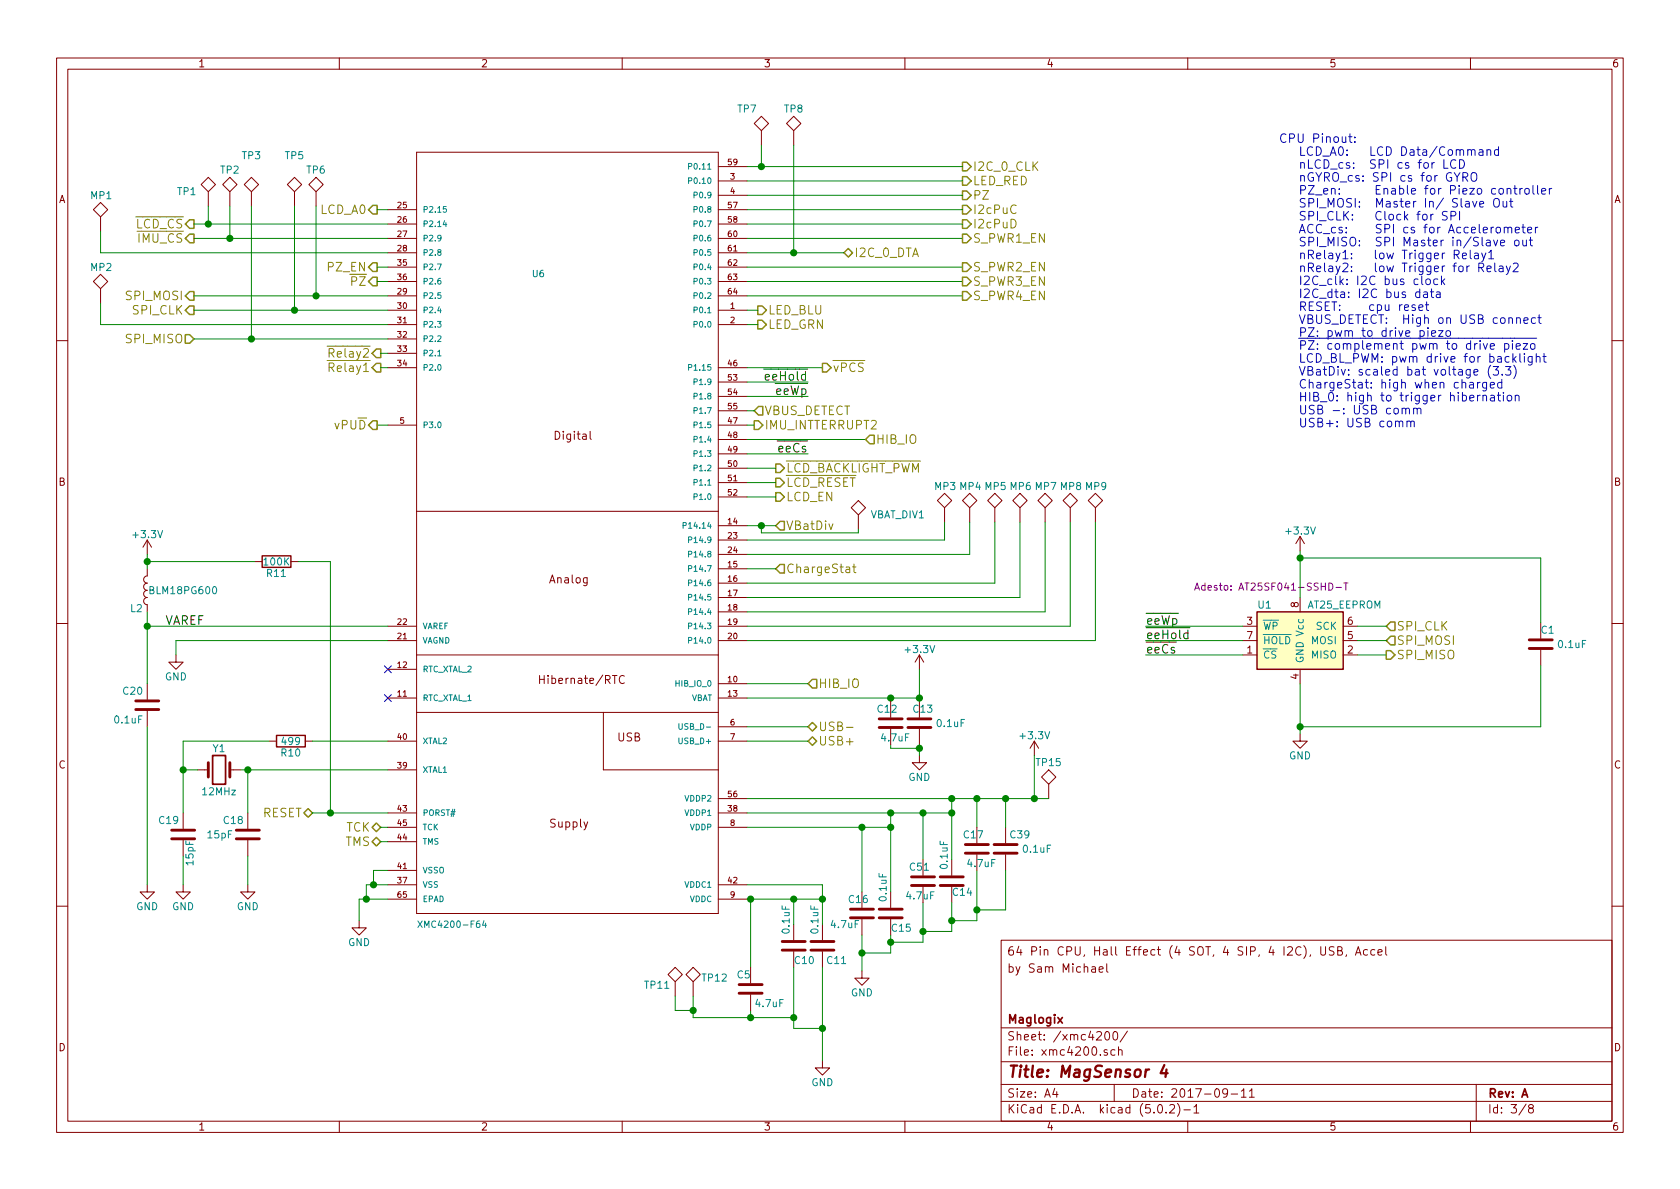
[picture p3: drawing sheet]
<svg xmlns="http://www.w3.org/2000/svg" width="297mm" height="210mm" viewBox="0 0 297 210" stroke-linecap="round" stroke-linejoin="round" font-family="sans-serif">
<defs><g id="words">
<text font-size="2.8" fill="#840000" x="178" y="190.5">Title: MagSensor 4</text>
<g font-size="2.1" fill="#0000c2">
<text x="226.1" y="25.3">CPU Pinout:</text>
<text x="227.8" y="27.6">LCD_A0:</text>
<text x="227.8" y="29.8">nLCD_cs: SPI cs for LCD</text>
<text x="238.2" y="27.6">LCD Data/Command</text>
<text x="227.8" y="32.1">nGYRO_cs: SPI cs for GYRO</text>
<text x="227.8" y="34.4">PZ_en:</text>
<text x="237.6" y="34.4">Enable for Piezo controller</text>
<text x="227.8" y="36.7">SPI_MOSI: Master In/ Slave Out</text>
<text x="227.8" y="39">SPI_CLK:</text>
<text x="227.8" y="41.3">ACC_cs:</text>
<text x="238.6" y="41.3">SPI cs for Accelerometer</text>
<text x="238.9" y="39">Clock for SPI</text>
<text x="227.8" y="43.6">SPI_MISO: SPI Master in/Slave out</text>
<text x="227.8" y="45.8">nRelay1:</text>
<text x="238" y="45.8">low Trigger Relay1</text>
<text x="227.8" y="48.1">nRelay2:</text>
<text x="227.8" y="50.4">I2C_clk: I2C bus clock</text>
<text x="227.8" y="52.7">I2C_dta: I2C bus data</text>
<text x="238" y="48.1">low Trigger for Relay2</text>
<text x="227.8" y="55">RESET:</text>
<text x="227.8" y="57.3">VBUS_DETECT: High on USB connect</text>
<text x="227.8" y="59.6">PZ: pwm to drive piezo</text>
<text x="237.9" y="55">cpu reset</text>
<text x="227.8" y="61.8">PZ: complement pwm to drive piezo</text>
<text x="227.8" y="64.1">LCD_BL_PWM: pwm drive for backlight</text>
<text x="227.8" y="66.4">VBatDiv: scaled bat voltage (3.3)</text>
<text x="227.8" y="68.7">ChargeStat: high when charged</text>
<text x="227.8" y="71">HIB_0: high to trigger hibernation</text>
<text x="227.8" y="73.3">USB -: USB comm</text>
<text x="227.8" y="75.6">USB+: USB comm</text>
</g>
<g font-size="2.1" fill="#848400">
<text x="172" y="32.8">LED_RED</text>
<text x="172" y="35.3">PZ</text>
<text x="172" y="30.2">I2C_0_CLK</text>
<text x="24" y="40.4">LCD_CS</text>
<text x="56.6" y="37.8">LCD_A0</text>
<text x="172" y="40.4">I2cPuD</text>
<text x="172" y="37.8">I2cPuC</text>
<text x="24.5" y="42.9">IMU_CS</text>
<text x="151" y="45.5">I2C_0_DTA</text>
<text x="172" y="42.9">S_PWR1_EN</text>
<text x="22.5" y="53.1">SPI_MOSI</text>
<text x="58.1" y="48">PZ_EN</text>
<text x="62.2" y="50.5">PZ</text>
<text x="172" y="48">S_PWR2_EN</text>
<text x="172" y="50.5">S_PWR3_EN</text>
<text x="172" y="53.1">S_PWR4_EN</text>
<text x="23.5" y="55.6">SPI_CLK</text>
<text x="135.8" y="58.2">LED_GRN</text>
<text x="135.8" y="55.6">LED_BLU</text>
<text x="22.5" y="60.7">SPI_MISO</text>
<text x="58.7" y="65.8">Relay1</text>
<text x="58.7" y="63.2">Relay2</text>
<text x="147.2" y="65.8">vPCS</text>
<text x="59.2" y="75.9">vPUD</text>
<text x="135.1" y="73.4">VBUS_DETECT</text>
<text x="135.1" y="75.9">IMU_INTTERRUPT2</text>
<text x="138.9" y="83.6">LCD_BACKLIGHT_PWM</text>
<text x="154.8" y="78.5">HIB_IO</text>
<text x="138.9" y="88.6">LCD_EN</text>
<text x="138.9" y="86.1">LCD_RESET</text>
<text x="138.9" y="93.7">VBatDiv</text>
<text x="138.9" y="101.3">ChargeStat</text>
<text x="246.9" y="111.5">SPI_CLK</text>
<text x="246.9" y="114">SPI_MOSI</text>
<text x="246.9" y="116.6">SPI_MISO</text>
<text x="144.7" y="121.7">HIB_IO</text>
<text x="144.7" y="129.3">USB-</text>
<text x="144.7" y="131.8">USB+</text>
<text x="46.4" y="144.5">RESET</text>
<text x="61.1" y="149.6">TMS</text>
<text x="61.2" y="147.1">TCK</text>
</g>
<g font-size="2.1">
<text x="135.8" y="67.3">eeHold</text>
<text x="137.2" y="69.8">eeWp</text>
<text x="137.8" y="80">eeCs</text>
<text x="29.2" y="110.5">VAREF</text>
<text x="202.6" y="110.5">eeWp</text>
<text x="202.6" y="113">eeHold</text>
<text x="202.6" y="115.6">eeCs</text>
</g>
<g font-size="2.1" fill="#840000">
<text x="178" y="172">by Sam Michael</text>
<text x="178" y="169">64 Pin CPU, Hall Effect (4 SOT, 4 SIP, 4 I2C), USB, Accel</text>
<text x="178" y="184">Sheet: /xmc4200/</text>
<text x="178" y="181">Maglogix</text>
<text x="178" y="186.7">File: xmc4200.sch</text>
<text x="178" y="196.9">KiCad E.D.A. kicad (5.0.2)-1</text>
<text x="178" y="194.1">Size: A4</text>
<text x="200" y="194.1">Date: 2017-09-11</text>
<text x="263" y="194.1">Rev: A</text>
<text x="263" y="196.9">Id: 3/8</text>
</g>
<g font-size="2" fill="#840000">
<text x="98.3" y="77.8">Digital</text>
<text x="97.3" y="103.2">Analog</text>
<text x="96" y="120.9">Hibernate/RTC</text>
<text x="109.2" y="131.1">USB</text>
<text x="97.3" y="146.3">Supply</text>
</g>
<g font-size="1.8" fill="#840000">
<text x="35" y="11.9">1</text>
<text x="85" y="11.9">2</text>
<text x="135" y="11.9">3</text>
<text x="185" y="11.9">4</text>
<text x="235" y="11.9">5</text>
<text x="285" y="11.9">6</text>
<text x="10.4" y="35.9">A</text>
<text x="285.4" y="35.9">A</text>
<text x="10.4" y="85.9">B</text>
<text x="285.4" y="85.9">B</text>
<text x="229.6" y="107.4" transform="rotate(-90 229.6 107.4)">8</text>
<text x="220.5" y="110.5">3</text>
<text x="220.5" y="113">7</text>
<text x="238.3" y="113">5</text>
<text x="238.3" y="110.5">6</text>
<text x="220.5" y="115.6">1</text>
<text x="238.3" y="115.6">2</text>
<text x="229.6" y="120.1" transform="rotate(-90 229.6 120.1)">4</text>
<text x="10.4" y="135.9">C</text>
<text x="285.4" y="135.9">C</text>
<text x="10.4" y="185.9">D</text>
<text x="285.4" y="185.9">D</text>
<text x="35" y="199.9">1</text>
<text x="85" y="199.9">2</text>
<text x="135" y="199.9">3</text>
<text x="185" y="199.9">4</text>
<text x="235" y="199.9">5</text>
<text x="285" y="199.9">6</text>
</g>
<g font-size="1.8" fill="#008484">
<text x="130.5" y="19.9">TP7</text>
<text x="138.7" y="19.9">TP8</text>
<text x="42.8" y="28.2">TP3</text>
<text x="50.4" y="28.2">TP5</text>
<text x="16.1" y="35.2">MP1</text>
<text x="31.4" y="34.5">TP1</text>
<text x="39" y="30.7">TP2</text>
<text x="54.3" y="30.7">TP6</text>
<text x="16.1" y="47.9">MP2</text>
<text x="165.3" y="86.7">MP3 MP4 MP5 MP6 MP7 MP8 MP9</text>
<text x="23.7" y="95.2">+3.3V</text>
<text x="153.9" y="91.7">VBAT_DIV1</text>
<text x="227.5" y="94.5">+3.3V</text>
<text x="46.8" y="100">100K</text>
<text x="26.7" y="105.1">BLM18PG600</text>
<text x="47.2" y="102">R11</text>
<text x="222.5" y="107.6">U1</text>
<text x="231.3" y="107.6">AT25_EEPROM</text>
<text x="23.1" y="108.2">L2</text>
<text x="223.3" y="111.4">WP</text>
<text x="223.3" y="113.9">HOLD</text>
<text x="232" y="113.9">MOSI</text>
<text x="232.7" y="111.4">SCK</text>
<text x="272.5" y="112.1">C1</text>
<text x="160.2" y="115.5">+3.3V</text>
<text x="223.3" y="116.5">CS</text>
<text x="230.5" y="117.3" transform="rotate(-90 230.5 117.3)">GND Vcc</text>
<text x="232" y="116.5">MISO</text>
<text x="275.6" y="114.6">0.1uF</text>
<text x="21.8" y="122.9">C20</text>
<text x="29.2" y="120.3">GND</text>
<text x="20.4" y="127.9">0.1uF</text>
<text x="49.9" y="131.7">499</text>
<text x="155.2" y="126">C12</text>
<text x="156" y="131.1">4.7uF</text>
<text x="161.5" y="126">C13</text>
<text x="165.8" y="128.6">0.1uF</text>
<text x="180.5" y="130.7">+3.3V</text>
<text x="37.7" y="133">Y1</text>
<text x="49.8" y="133.8">R10</text>
<text x="183.3" y="135.5">TP15</text>
<text x="227.9" y="134.3">GND</text>
<text x="35.9" y="140.6">12MHz</text>
<text x="160.6" y="138.1">GND</text>
<text x="28.2" y="145.7">C19</text>
<text x="36.8" y="148.3">15pF</text>
<text x="39.6" y="145.7">C18</text>
<text x="170.5" y="148.3">C17</text>
<text x="178.7" y="148.3">C39</text>
<text x="34.2" y="152.9" transform="rotate(-90 34.2 152.9)">15pF</text>
<text x="160.9" y="154">C51</text>
<text x="167.6" y="153.5" transform="rotate(-90 167.6 153.5)">0.1uF</text>
<text x="171.2" y="153.3">4.7uF</text>
<text x="181" y="150.8">0.1uF</text>
<text x="24.1" y="161">GND</text>
<text x="30.4" y="161">GND</text>
<text x="41.9" y="161">GND</text>
<text x="150.1" y="159.7">C16</text>
<text x="156.8" y="159.2" transform="rotate(-90 156.8 159.2)">0.1uF</text>
<text x="160.4" y="159">4.7uF</text>
<text x="168.5" y="158.4">C14</text>
<text x="61.5" y="167.3">GND</text>
<text x="139.6" y="164.9" transform="rotate(-90 139.6 164.9)">0.1uF</text>
<text x="144.7" y="164.9" transform="rotate(-90 144.7 164.9)">0.1uF</text>
<text x="147.1" y="164.1">4.7uF</text>
<text x="157.7" y="164.8">C15</text>
<text x="124.2" y="173.6">TP12</text>
<text x="130.4" y="173">C5</text>
<text x="140.6" y="170.5">C10</text>
<text x="146.3" y="170.5">C11</text>
<text x="114.1" y="174.8">TP11</text>
<text x="133.7" y="178.1">4.7uF</text>
<text x="150.4" y="176.2">GND</text>
<text x="143.5" y="192.1">GND</text>
</g>
<text font-size="1.8" fill="#840084" x="212.9" y="104.4">Adesto: AT25SF041-SSHD-T</text>
<g font-size="1.6" fill="#008484">
<text x="94.2" y="49">U6</text>
<text x="74.8" y="164.1">XMC4200-F64</text>
</g>
<g font-size="1.4" fill="#008484">
<text x="122.3" y="30">P0.11</text>
<text x="122.3" y="32.5">P0.10</text>
<text x="123.1" y="35">P0.9</text>
<text x="74.7" y="37.6">P2.15</text>
<text x="74.7" y="40.1">P2.14</text>
<text x="123.1" y="37.6">P0.8</text>
<text x="123.1" y="40.1">P0.7</text>
<text x="74.7" y="42.7">P2.9</text>
<text x="74.7" y="45.2">P2.8</text>
<text x="74.7" y="47.7">P2.7</text>
<text x="123.1" y="42.7">P0.6</text>
<text x="123.1" y="45.2">P0.5</text>
<text x="123.1" y="47.7">P0.4</text>
<text x="74.7" y="52.8">P2.5</text>
<text x="74.7" y="50.3">P2.6</text>
<text x="123.1" y="50.3">P0.3</text>
<text x="123.1" y="52.8">P0.2</text>
<text x="74.7" y="55.4">P2.4</text>
<text x="74.7" y="57.9">P2.3</text>
<text x="123.1" y="55.4">P0.1</text>
<text x="123.1" y="57.9">P0.0</text>
<text x="74.7" y="60.4">P2.2</text>
<text x="74.7" y="63">P2.1</text>
<text x="74.7" y="65.5">P2.0</text>
<text x="122.3" y="65.5">P1.15</text>
<text x="123.1" y="68.1">P1.9</text>
<text x="123.1" y="70.6">P1.8</text>
<text x="74.7" y="75.7">P3.0</text>
<text x="123.1" y="75.7">P1.5</text>
<text x="123.1" y="73.1">P1.7</text>
<text x="123.1" y="78.2">P1.4</text>
<text x="123.1" y="80.8">P1.3</text>
<text x="123.1" y="83.3">P1.2</text>
<text x="123.1" y="85.8">P1.1</text>
<text x="123.1" y="88.4">P1.0</text>
<text x="121.5" y="93.5">P14.14</text>
<text x="122.3" y="101.1">P14.7</text>
<text x="122.3" y="96">P14.9</text>
<text x="122.3" y="98.5">P14.8</text>
<text x="122.3" y="103.6">P14.6</text>
<text x="122.3" y="106.2">P14.5</text>
<text x="74.7" y="113.8">VAGND</text>
<text x="74.7" y="111.2">VAREF</text>
<text x="122.3" y="108.7">P14.4</text>
<text x="122.3" y="111.2">P14.3</text>
<text x="122.3" y="113.8">P14.0</text>
<text x="74.7" y="118.9">RTC_XTAL_2</text>
<text x="74.7" y="123.9">RTC_XTAL_1</text>
<text x="119.7" y="121.4">HIB_IO_0</text>
<text x="122.1" y="123.9">VBAT</text>
<text x="74.7" y="131.6">XTAL2</text>
<text x="120.4" y="131.6">USB_D+</text>
<text x="120.7" y="129">USB_D-</text>
<text x="74.7" y="136.6">XTAL1</text>
<text x="121.3" y="141.7">VDDP2</text>
<text x="74.7" y="144.3">PORST#</text>
<text x="74.7" y="149.3">TMS</text>
<text x="74.7" y="146.8">TCK</text>
<text x="121.3" y="144.3">VDDP1</text>
<text x="122" y="146.8">VDDP</text>
<text x="74.7" y="154.4">VSSO</text>
<text x="74.7" y="157">VSS</text>
<text x="74.7" y="159.5">EPAD</text>
<text x="121.2" y="157">VDDC1</text>
<text x="122" y="159.5">VDDC</text>
</g>
<g font-size="1.4" fill="#840000">
<text x="128.8" y="29.2">59</text>
<text x="129.2" y="31.7">3</text>
<text x="129.2" y="34.3">4</text>
<text x="70.3" y="36.8">25</text>
<text x="70.3" y="39.4">26</text>
<text x="70.3" y="41.9">27</text>
<text x="128.8" y="36.8">57</text>
<text x="128.8" y="39.4">58</text>
<text x="128.8" y="41.9">60</text>
<text x="70.3" y="44.4">28</text>
<text x="70.3" y="47">35</text>
<text x="128.8" y="44.4">61</text>
<text x="128.8" y="47">62</text>
<text x="70.3" y="52.1">29</text>
<text x="70.3" y="49.5">36</text>
<text x="128.8" y="49.5">63</text>
<text x="128.8" y="52.1">64</text>
<text x="70.3" y="54.6">30</text>
<text x="70.3" y="57.1">31</text>
<text x="70.3" y="59.7">32</text>
<text x="129.2" y="54.6">1</text>
<text x="129.2" y="57.1">2</text>
<text x="70.3" y="62.2">33</text>
<text x="70.3" y="64.8">34</text>
<text x="128.8" y="64.8">46</text>
<text x="128.8" y="67.3">53</text>
<text x="128.8" y="69.8">54</text>
<text x="70.7" y="74.9">5</text>
<text x="128.8" y="74.9">47</text>
<text x="128.8" y="77.5">48</text>
<text x="128.8" y="72.4">55</text>
<text x="128.8" y="80">49</text>
<text x="128.8" y="82.5">50</text>
<text x="128.8" y="85.1">51</text>
<text x="128.8" y="87.6">52</text>
<text x="128.8" y="92.7">14</text>
<text x="128.8" y="95.2">23</text>
<text x="128.8" y="100.3">15</text>
<text x="128.8" y="97.8">24</text>
<text x="128.8" y="102.9">16</text>
<text x="128.8" y="105.4">17</text>
<text x="128.8" y="107.9">18</text>
<text x="70.3" y="113">21</text>
<text x="70.3" y="110.5">22</text>
<text x="128.8" y="110.5">19</text>
<text x="128.8" y="113">20</text>
<text x="70.3" y="118.1">12</text>
<text x="70.3" y="123.2">11</text>
<text x="128.8" y="120.6">10</text>
<text x="128.8" y="123.2">13</text>
<text x="70.3" y="130.8">40</text>
<text x="129.2" y="128.3">6</text>
<text x="129.2" y="130.8">7</text>
<text x="70.3" y="135.9">39</text>
<text x="70.3" y="143.5">43</text>
<text x="128.8" y="143.5">38</text>
<text x="128.8" y="141">56</text>
<text x="70.3" y="148.6">44</text>
<text x="70.3" y="146">45</text>
<text x="129.2" y="146">8</text>
<text x="70.3" y="153.7">41</text>
<text x="70.3" y="156.2">37</text>
<text x="70.3" y="158.7">65</text>
<text x="128.8" y="156.2">42</text>
<text x="129.2" y="158.7">9</text>
</g>
</g></defs>
<g fill="none" stroke="#840000" stroke-width=".18">
<path d="M10 10.3h277v189.9h-277zM12 12.2h273v186.1h-273zM60 10.3v1.9M110 10.3v1.9M160 10.3v1.9M210 10.3v1.9M260 10.3v1.9M16.5 37.1l1.3-1.3 1.2 1.3-1.2 1.2zM17.8 38.3v2.6M36.8 31.4l1.3 1.2-1.3 1.3-1.2-1.3zM36.8 33.9v2.5M40.6 31.4l1.3 1.2-1.3 1.3-1.2-1.3z"/>
<path d="M40.6 33.9v2.5M44.4 31.4l1.3 1.2-1.3 1.3-1.2-1.3zM44.4 33.9v2.5M52.1 31.4l1.2 1.2-1.2 1.3-1.3-1.3zM52.1 33.9v2.5M55.9 31.4l1.2 1.2-1.2 1.3-1.3-1.3zM55.9 33.9v2.5M68.6 37.1h5.1M68.6 39.6h5.1M73.7 26.9h53.3v134.6h-53.3zM127 37.1h5.1M127 39.6h5.1"/>
<path d="M127 32h5.1M127 34.5h5.1M127 29.5h5.1M134.6 20.6l1.3 1.2-1.3 1.3-1.3-1.3zM134.6 23.1v2.5M140.3 20.6l1.3 1.2-1.3 1.3-1.2-1.3zM140.3 23.1v2.5M17.8 48.5l1.2 1.3-1.2 1.2-1.3-1.2zM17.8 51v2.6M68.6 54.9h5.1M68.6 57.4h5.1M68.6 42.2h5.1"/>
<path d="M68.6 44.7h5.1M68.6 52.3h5.1M68.6 59.9h5.1M68.6 47.2h5.1M68.6 49.8h5.1M127 54.9h5.1M127 57.4h5.1M127 42.2h5.1M127 44.7h5.1M127 52.3h5.1M127 47.2h5.1M127 49.8h5.1"/>
<path d="M10 60.2h2M68.6 62.5h5.1M68.6 65h5.1M68.6 75.2h5.1M104.3 76.3v1.2l.2 .2M127 65h5.1M127 75.2h5.1M127 77.7h5.1M127 67.6h5.1M127 70.1h5.1M127 72.6h5.1M285 60.2h2"/>
<path d="M26 95.5v2.5M26 95.5l.8 1.3M26 95.5l-.7 1.3M45.1 99.3h1.3M51.4 99.3h1.3M73.7 90.4h53.3M127 93h5.1M127 95.5h5.1M127 98h5.1M127 80.3h5.1M127 82.8h5.1M127 85.3h5.1"/>
<path d="M127 87.9h5.1M151.8 88.5l1.2 1.3-1.2 1.3-1.3-1.3zM151.8 91.1v2.5M165.7 88.5l1.3-1.3 1.3 1.3-1.3 1.3zM167 89.8v2.5M170.2 88.5l1.2-1.3 1.3 1.3-1.3 1.3zM171.4 89.8v2.5M174.6 88.5l1.3-1.3 1.3 1.3-1.3 1.3zM175.9 89.8v2.5M179.1 88.5l1.2-1.3 1.3 1.3-1.3 1.3zM180.3 89.8v2.5M183.5 88.5l1.3-1.3 1.3 1.3-1.3 1.3z"/>
<path d="M184.8 89.8v2.5M189.2 87.2l1.3 1.3-1.3 1.3-1.2-1.3zM189.2 89.8v2.5M192.4 88.5l1.3-1.3 1.2 1.3-1.2 1.3zM193.7 89.8v2.5M229.9 94.9v2.5M229.9 94.9l.7 1.2M229.9 94.9l-.8 1.2M10 110.3h2M26 100.6v1.2a.63 .63 0 0 0-.6 .7 .63 .63 0 0 0 .6 .6 .63 .63 0 0 0-.6 .7 .63 .63 0 0 0 .6 .6 .63 .63 0 0 0-.6 .6 .63 .63 0 0 0 .6 .7 .63 .63 0 0 0-.6 .6 .63 .63 0 0 0 .6 .6v1.3M31.1 115.8v1.3h-1.3l1.3 1.3 1.3-1.3h-1.3M68.6 118.4h5.1"/>
<path d="M68.6 110.7h5.1M68.6 113.3h5.1M73.7 115.8h53.3M95.4 119.5v1.4M110.4 119.6a.58 .58 0 0 0-.7 0 .58 .58 0 0 0-.2 .7 .55 .55 0 0 0 .3 .5 .55 .55 0 0 0 .6-.1M127 100.6h5.1M127 103.1h5.1M127 105.7h5.1M127 108.2h5.1M127 110.7h5.1M127 113.3h5.1M162.6 115.8l.7 1.3"/>
<path d="M162.6 115.8v2.6M162.6 115.8l-.8 1.3M219.7 115.8h2.5M219.7 110.7h2.5M219.7 113.3h2.5M229.9 105.7v2.5M229.9 118.4v2.5M237.5 115.8h2.5M237.5 110.7h2.5M237.5 113.3h2.5M272.4 110.1v2.8M272.4 114.9v2.8"/>
<path d="M285 110.3h2M26 120.9v2.8M26 125.7v2.8M34.9 136.1h1.9M40.6 136.1h1.9M47.6 131.1h1.3M54 131.1h1.2M68.6 136.1h5.1M68.6 131.1h5.1M68.6 123.4h5.1M73.7 126h53.3M95.4 120.1h.8"/>
<path d="M106.7 126v10.1h20.3M127 131.1h5.1M127 120.9h5.1M127 123.4h5.1M127 128.5h5.1M157.5 124.1v2.8M157.5 128.9v2.8M162.6 133.6v1.3h-1.3l1.3 1.2 1.2-1.2h-1.2M162.6 124.1v2.8M162.6 128.9v2.8M182.9 131.1l.7 1.2M182.9 131.1v2.5"/>
<path d="M182.9 131.1l-.8 1.2M185.4 136.1l1.3 1.3-1.3 1.3-1.3-1.3zM185.4 138.7v2.5M229.9 129.8v1.3h-1.3l1.3 1.2 1.2-1.2h-1.2M26 156.5v1.2h-1.2l1.2 1.3 1.3-1.3h-1.3M32.4 156.5v1.2h-1.3l1.3 1.3 1.3-1.3h-1.3M32.4 143.8v2.8M43.8 156.5v1.2h-1.3l1.3 1.3 1.3-1.3h-1.3M43.8 143.8v2.8M43.8 148.6v2.8M68.6 156.5h5.1M68.6 143.8h5.1"/>
<path d="M68.6 153.9h5.1M68.6 148.8h5.1M68.6 146.3h5.1M68.6 159h5.1M127 156.5h5.1M127 143.8h5.1M127 146.3h5.1M127 141.2h5.1M127 159h5.1M152.4 157.7v2.8M157.5 157.7v2.8M163.2 152v2.8"/>
<path d="M163.2 156.8v2.8M168.3 152v2.8M168.3 156.8v2.8M172.7 146.3v2.8M172.7 151.1v2.8M177.8 146.3v2.8M177.8 151.1v2.8M10 160.2h2M63.5 162.8v1.3h-1.3l1.3 1.2 1.3-1.2h-1.3M119.4 171.1l1.2 1.2-1.2 1.3-1.3-1.3zM119.4 173.6v2.5M122.6 171.1l1.2 1.2-1.2 1.3-1.3-1.3z"/>
<path d="M122.6 173.6v2.5M132.7 171.1v2.8M132.7 175.9v2.8M140.3 163.4v2.8M140.3 168.3v2.8M145.4 163.4v2.8M145.4 168.3v2.8M152.4 171.7v1.3h-1.3l1.3 1.2 1.3-1.2h-1.3M152.4 162.6v2.7M157.5 162.6v2.7M177 166.3h108v32h-108zM193.1 171h.5l.1 .9"/>
<path d="M193.7 171.3l-.5 .1a.29 .29 0 0 0-.2 .2 .29 .29 0 0 0 .2 .3h.5M194.3 171.4l.7-.1v-.3l-.4-.1-.3 .2 .1 .8h.6M195.7 170.4v1.3l.2 .2M233.5 167.4v1.2l.3 .3h.3l.3-.3v-1.2M235.9 167.5l-.6-.1-.2 .2v.4l.6 .3 .2 .3-.3 .3-.6-.1M236.5 168.1l.7-.1 .1-.3-.1-.2-.7-.1v1.5h.6l.3-.3a.41 .41 0 0 0-.4-.5M238.1 168.8l-.2 .3M239.6 168.9l.6-1.5 .4 1.5M239.8 168.5h.7M241.8 168l-.4-.1-.3 .3v.6l.3 .1 .4-.1M243.1 168l-.5-.1-.2 .3v.6l.2 .1 .5-.1M243.6 168.4l.8-.1-.1-.3-.4-.1-.3 .2 .1 .7h.6"/>
<path d="M245 167.4v1.3l.2 .2M285 160.2h2M60 198.3v1.9M110 198.3v1.9M145.4 187.6v1.2h-1.3l1.3 1.3 1.3-1.3h-1.3M160 198.3v1.9M177 194.8h108M177 191.8h108M177 187.8h108M177 181.8h108M186.5 192.5l-.4 1h1M186.8 193v1"/>
<path d="M195.5 182.6l.3-.2a.94 .94 0 0 1 0 1.5 .79 .79 0 0 1-.3-1.3zM195.8 185.7l-.4-.1-.2 .2 .1 .2 .5 .2v.3h-.6M196.9 182.6l.4-.2a.94 .94 0 0 1 0 1.5l-.5-.3v-.6zM197 191.8v3M197.1 185.7l-.4-.1-.3 .3 .1 .6 .2 .1 .4-.1M197.8 185.7l.2-.1 .3 .1 .1 .9M197.8 185.1v1.5M199.3 182.3l-1.3 2M204.8 195.5l.4-.2a.94 .94 0 0 1 0 1.5 .79 .79 0 0 1-.4-1.3zM206.2 196.7v.1M206.8 195.5l.2-.2h.4l.2 .2 .1 .3-.1 .2-.8 .8h.9M208.2 195.1a1.71 1.71 0 0 1 0 2.3"/>
<path d="M209.3 196.3h1.2M210 198.3v1.9M211.1 195.8l.4-.5v1.5M211.1 196.8h.9M217 193.2l-.1 .2a.48 .48 0 0 1-.6-.1v-.6a.48 .48 0 0 1 .6-.1l.1 .1a1.19 1.19 0 0 1-.2 1.2l-.5 .1M217.7 193.5h1.1M219.5 193l.4-.5v1.5M219.5 194h.8M220.9 193l.4-.5v1.5M220.9 194h.9M260 198.3v1.9M261 191.8v6.5"/>
<path d="M269.8 195.2l-1.2 2M270.6 196l-.3-.2v-.2l.3-.3h.2l.3 .3-.1 .2-.6 .2a.48 .48 0 0 0-.1 .7l.3 .1 .4-.1a.48 .48 0 0 0-.2-.7"/>
</g>
<path d="M205.9 188.3l-.7 1.5h1.3M206.2 189.1l-.1 1.3" fill="none" stroke="#840000" stroke-width=".41"/>
<path d="M37.6 133.6h2.3v5.1h-2.3zM187 179.9l.8 1M187.8 179.9l-.8 1" fill="none" stroke="#840000" stroke-width=".3"/>
<g fill="none" stroke="#840000" stroke-width=".51">
<path d="M270.4 114.7h4M270.4 113.2h4M24 125.5h4.1M24 123.9h4.1M36.8 134.9v2.5M40.6 134.9v2.5M155.4 128.6h4.1M155.4 127.1h4.1M160.5 128.6h4.1M160.5 127.1h4.1M30.4 148.3h4M30.4 146.8h4"/>
<path d="M41.8 148.3h4M41.8 146.8h4M161.2 156.6h4M161.2 155.1h4M166.2 156.6h4.1M166.2 155.1h4.1M170.7 150.9h4.1M170.7 149.3h4.1M175.8 150.9h4M175.8 149.3h4M130.7 175.6h4M130.7 174.1h4"/>
<path d="M138.3 168h4.1M138.3 166.5h4.1M143.4 168h4M143.4 166.5h4M150.4 162.3h4M150.4 160.8h4M155.4 162.3h4.1M155.4 160.8h4.1"/>
</g>
<path d="M178.8 38.8a.77 .77 0 0 1 .9 .7 .77 .77 0 0 1-.9 .8zM179.7 36.4a.63 .63 0 0 0-.8 0 .63 .63 0 0 0-.2 .7 .58 .58 0 0 0 .3 .6 .58 .58 0 0 0 .7-.1M57.8 63.7h1.6M57.8 61.2h1.6M151 99.7v1.3l.3 .3M150.7 100.2h.6M149.7 128.6h1.1" fill="none" stroke="#848400" stroke-width=".18"/>
<g fill="none" stroke="#848400" stroke-width=".25">
<path d="M32.8 39.6l.7-.7h.8v1.5h-.8zM65.2 37.1l.7-.8h.8v1.5h-.8zM170.2 31.2h.7l.8 .8-.8 .8h-.7zM170.2 33.8h.7l.8 .7-.8 .8h-.7zM170.2 28.7h.7l.8 .8-.8 .7h-.7zM170.2 38.9h.7l.8 .7-.8 .8h-.7zM170.2 36.3h.7l.8 .8-.8 .7h-.7zM32.8 42.2l.7-.8h.8v1.5h-.8zM32.8 59.2h.7l.8 .7-.8 .8h-.7zM33.5 54.1h.8v1.5h-.8l-.7-.7zM33.5 51.6h.8v1.5h-.8l-.7-.8zM65.9 46.5h.8v1.5h-.8l-.7-.8z"/>
<path d="M65.9 49h.8v1.5h-.8l-.7-.7zM134 56.6h.7l.8 .8-.8 .8h-.7zM134 54.1h.7l.8 .8-.8 .7h-.7zM149.2 44.7l.8-.8 .7 .8-.7 .8zM170.2 41.4h.7l.8 .8-.8 .7h-.7zM170.2 46.5h.7l.8 .7-.8 .8h-.7zM170.2 49h.7l.8 .8-.8 .7h-.7zM170.2 51.6h.7l.8 .7-.8 .8h-.7zM65.8 62.5l.7-.8h.8v1.5h-.8zM65.9 74.4h.8v1.5h-.8l-.7-.7zM66.5 64.3h.8v1.5h-.8l-.7-.8zM133.3 74.4h.8l.8 .8-.8 .7h-.8z"/>
<path d="M134.1 71.9h.8v1.5h-.8l-.8-.8zM145.4 64.3h.8l.7 .7-.7 .8h-.8zM153.8 77h.8v1.5h-.8l-.8-.8zM137.2 93l.7-.8h.8v1.5h-.8zM137.2 82h.7l.8 .8-.8 .8h-.7zM137.2 87.1h.7l.8 .8-.8 .7h-.7zM137.2 84.6h.7l.8 .7-.8 .8h-.7zM137.9 99.8h.8v1.5h-.8l-.7-.7zM245.1 115.1h.8l.7 .7-.7 .8h-.8zM245.9 112.5h.7v1.5h-.7l-.8-.7zM245.9 110h.7v1.5h-.7l-.8-.8zM142.9 128.5l.7-.7 .8 .7-.8 .8z"/>
<path d="M142.9 131.1l.7-.8 .8 .8-.8 .7zM143.6 120.1h.8v1.6h-.8l-.7-.8zM54.5 143l.7 .8-.7 .7-.8-.7zM65.8 146.3l.7-.8 .8 .8-.8 .8zM66.5 148.1l.8 .7-.8 .8-.7-.8z"/>
</g>
<g fill="none" stroke="#0000c2" stroke-width=".18">
<path d="M235.4 33.4h.1a.37 .37 0 0 1 .6 .1v.8M235.4 33.3v1M236.8 26.1l.2-.1a.81 .81 0 0 1 .4 1.3l-.2 .2a.84 .84 0 0 1-.4-1.4zM236.8 34.2v.1M236.8 33.4v.1M237.8 38l.7 .9M238.5 24.2h.5M238.5 37.4l-.9 .8M238.7 23.7v1.3l.3 .2M239.5 25v.2M239.5 24.3v.1M251.6 38l.2-.1 .4 .1 .1 .6-.1 .2-.4 .1-.2-.1z"/>
<path d="M253 37.9v1M253.2 28.7v1.1M253.4 37.9l-.3 .1-.1 .2M253.6 28.7l-.4 .3M255.3 28.2v1.6h.7M255.9 37.5a.62 .62 0 0 0-.8 0v.5l.6 .2 .2 .4-.3 .3-.6-.1M256.5 38.2l.8-.1 .1-.2-.1-.4-.2-.1h-.6v1.5M256.6 30.6a.71 .71 0 0 0-.9 .7 .71 .71 0 0 0 .9 .7l.1-.6h-.3M257.1 30.5l.5 .8 .5-.8M257.4 28.4a.62 .62 0 0 0-.7 0 .62 .62 0 0 0-.2 .7 .56 .56 0 0 0 .3 .6 .56 .56 0 0 0 .6-.1M257.6 31.3v.7M258.1 28.2a.77 .77 0 0 1 .8 .8 .77 .77 0 0 1-.8 .8z"/>
<path d="M258.1 37.4v1.5M258.1 26.7l.2-.2h.4l.1 1M258.6 31.3l.8-.1 .1-.2-.1-.3-.2-.2h-.6v1.5M259 31.3l.5 .7M259.2 35.7h.5l.1 .9M259.5 26.6l.2-.1h.4l.1 1M259.5 26.5v1M259.8 36h-.5a.31 .31 0 0 0-.2 .3 .31 .31 0 0 0 .2 .3l.5-.1M260.2 26.7l.2-.2h.3l.1 1M260.2 30.7a.53 .53 0 0 1 .8 0 1.01 1.01 0 0 1-.3 1.3 .5 .5 0 0 1-.6-.5zM260.4 35.6l.3 1 .4-1M261.5 26.5h.6l.1 1"/>
<path d="M261.6 36.1l.7-.1v-.3l-.5-.1-.2 .2 .1 .7h.6M262.2 26.8l-.5 .1a.3 .3 0 0 0-.2 .3 .3 .3 0 0 0 .2 .3l.5-.1M262.9 26.6l.1-.1a.37 .37 0 0 1 .6 .2v.8M262.9 26.5v1M264.2 35.3l.1-.1a.52 .52 0 0 1 .7 .1 1.04 1.04 0 0 1-.3 1.3l-.4-.1a1.23 1.23 0 0 1-.1-1.2zM264.4 33.4l-.4-.1-.2 .1v.8a.48 .48 0 0 0 .6 .1M264.9 26.5h-.4l-.2 .1v.7a.48 .48 0 0 0 .6 .1M264.9 26v1.5M265.1 33.4l.2-.1 .5 .1v.6l-.1 .3h-.4l-.2-.1zM265.8 35.6v.9l.4 .1 .2-.1M266.4 35.6v1M266.5 33.4a.37 .37 0 0 1 .6 .1v.8"/>
<path d="M266.5 33.3v1M266.9 35.6h.6M267.1 35.1v1.3l.4 .2M267.6 33.3h.6M267.8 32.8v1.3l.1 .2h.3M268.7 33.3v1M269.2 33.3l-.3 .1-.2 .2M269.3 39.7v1.3l.1 .1 .3 .1M269.7 33.4l.2-.1 .4 .1 .1 .6-.1 .3h-.4l-.2-.1zM271 32.8v1.3l.3 .2M271.9 32.8v1.3l.2 .2M272.6 33.8l.7-.1-.1-.3-.4-.1-.2 .2v.8h.6"/>
<path d="M273.9 33.3v1M274.4 33.3l-.5 .3M236.9 54.8v.1M236.9 54v.1M236.9 44.7l-.5 1.4-.2 .2M236.9 47l-.5 1.4-.2 .2M237.3 40.3l-.4-.1-.2 .2 .1 .2 .5 .2v.3h-.6M237.4 46.7l.6-.2 .3 .2v.3l-.9 1.1h.9M247.5 53.9v1M247.9 53.9l-.3 .1-.1 .2M248.3 54.4l.7-.2v-.2l-.5-.1-.2 .2 .1 .7h.6M250.2 54a.37 .37 0 0 0-.6 .1l.1 .2 .6 .3-.2 .3-.5-.1"/>
<path d="M250.7 49.4l-.4-.1-.2 .1v.8a.48 .48 0 0 0 .6 .1M250.9 54.4l.7-.2-.1-.2-.4-.1-.2 .2 .1 .7h.5M251 51.7l-.4-.1-.3 .3v.4l.1 .2h.6M251 51.1v1.5M251.1 58.5h.4l.3 .2v.5l-.1 .2h-.6M251.1 58.5v1.5M251.4 48.8v1.3l.2 .2M251.7 51.7h.6l.1 .9M252 53.9h.6M252.2 49.4l.2-.1 .4 .1 .1 .6-.1 .3h-.4l-.2-.1zM252.2 53.4v1.3l.4 .2M252.4 52h-.5a.3 .3 0 0 0-.3 .3 .3 .3 0 0 0 .3 .3l.5-.1"/>
<path d="M252.5 58.5v1M252.9 51.6h.6M253.1 51.1v1.3l.1 .1 .3 .1M253.1 59l.7-.2v-.3h-.5l-.2 .2 .1 .7h.6M254 51.7h.6v.9M254.2 49.4l-.4-.1-.3 .3 .1 .7h.6M254.4 58.5h.7l-.7 1h.7M254.6 52h-.5a.31 .31 0 0 0-.2 .3 .31 .31 0 0 0 .2 .3l.5-.1M254.9 48.8v1.5M255 49.8l.4 .5M255.4 49.3l-.5 .6M255.7 58.6l.3-.1 .4 .1 .1 .6-.2 .2-.3 .1-.3-.2z"/>
<path d="M257.1 45h.7l.2-.3-.1-.3-.2-.2h-.6v1.6M257.5 45l.5 .8M258.6 45.3l.7-.2-.1-.3-.4-.1-.2 .3v.7h.6M259.8 47l-.4 .3M259.9 44.2v1.3l.3 .3M260.7 44.8h.6l.1 1M261.4 45.1l-.5 .1a.31 .31 0 0 0-.2 .3 .31 .31 0 0 0 .2 .3l.5-.1M261.5 47.3l.7-.1 .1-.2v-.3l-.2-.2h-.6v1.6M261.8 47.3l.5 .8M262 44.7l.3 1.1M262.1 59.8h9.6M262.3 40.7l.7-.2-.1-.2-.4-.1-.2 .2v.7h.6"/>
<path d="M262.7 44.7l-.5 1.4-.2 .2M262.8 42.5h.6l.1 1M262.9 47.5l.8-.1-.1-.3-.5-.1-.2 .2 .1 .8h.6M263.2 44.7l.5-.5v1.6M263.2 45.8h.9M263.5 42.8l-.5 .1a.3 .3 0 0 0-.3 .3 .3 .3 0 0 0 .3 .3l.5-.1M263.7 40.2v1M264.1 40.2l-.3 .1-.1 .2M264.1 42.5l.3 1 .4-1M264.3 46.5v1.3l.2 .3M264.6 40.3l.2-.1 .5 .1v.6l-.1 .2-.4 .1-.2-.2zM265.1 47.1h.6l.1 1"/>
<path d="M265.3 43l.7-.2v-.3h-.5l-.2 .2 .1 .7h.6M265.4 56.3l.2-.1 .4 .1 .1 .6-.1 .2-.4 .1-.2-.2zM265.8 47.4l-.5 .1a.3 .3 0 0 0-.3 .3 .3 .3 0 0 0 .3 .3l.5-.1M266 40.3a.37 .37 0 0 1 .6 .1v.8M266 40.2v1M266.3 47l.4 1.1M266.6 40.4l.2-.2 .4 .1 .1 .9M266.8 56.3l.2-.1 .3 .1 .1 .9M266.8 56.2v1M267.1 47l-.6 1.4-.2 .2M267.6 46.7l.5-.2 .3 .2v.3l-.9 1.1h.9M267.8 42.6l.3-.1 .4 .1 .1 .6-.2 .2-.3 .1-.3-.2z"/>
<path d="M267.9 40.7l.8-.2-.1-.2-.5-.1-.2 .2 .1 .7h.6M268.1 56.3l.3-.1 .3 .1 .1 .9M268.1 56.2v1M269.1 40.2h.6M269.2 42.5l.1 .9 .4 .1 .2-.2M269.4 56.7l.8-.2-.1-.2-.4-.1-.3 .2 .1 .7h.6M269.9 42.5v1M270.1 40.7l.7-.2v-.2l-.5-.1-.2 .2 .1 .7h.6M270.4 42.5h.6M270.6 42v1.3l.4 .2M271.5 56.3l-.5-.1-.2 .3 .1 .6h.6M271.5 40.2v1"/>
<path d="M271.9 40.2l-.4 .3M271.9 56.2h.6M272.1 55.7v1.3l.4 .2M245.4 74.6l.2-.1 .4 .1 .1 .6-.2 .2-.3 .1-.2-.2zM246.5 72.3l.2-.1 .5 .1v.6l-.1 .2-.4 .1-.2-.2zM246.7 74.6l.1-.1a.37 .37 0 0 1 .6 .2v.8M246.7 74.5v1M247.4 74.7l.2-.2h.4v1M247.9 72.3l.2-.1 .4 .1v.9M247.9 72.2v1M248.5 72.4l.3-.2 .3 .1 .1 .9M248.8 74.6v-.1a.37 .37 0 0 1 .6 .2v.8"/>
<path d="M248.8 74.5v1M249.4 74.7l.2-.2h.4l.1 1M249.9 72.3l.2-.1 .4 .1 .1 .9M249.9 72.2v1M250.6 72.4l.2-.2 .4 .1v.9M258.5 67.7l.2-.1 .4 .1 .1 .9M258.5 67.1v1.5M259.9 67.7h.6v.9M259.9 70.4l.7-.1-.1-.3-.4-.1-.2 .2v.7h.6M259.9 65.3v1.2l-.2 .3h-.4M259.9 65.4l-.4-.1-.2 .2v.7a.48 .48 0 0 0 .6 .1M260.5 68h-.5a.3 .3 0 0 0-.2 .3 .3 .3 0 0 0 .2 .3l.5-.1"/>
<path d="M260.6 65.8l.7-.1-.1-.3-.4-.1-.2 .2 .1 .8h.5M261.2 67.6v1M261.2 69.9v1M261.7 67.6l-.3 .1-.2 .2M261.7 69.9l-.3 .1-.2 .2M262.2 70l.2-.1 .4 .1v.9M262.2 69.9v1M262.3 60.8l.3 1 .4-1M262.8 67.6v1.2l-.2 .3h-.4M262.8 67.7l-.4-.1-.3 .3 .2 .6h.5M263.5 61.3l.7-.2v-.3h-.5l-.2 .2 .1 .7h.6M263.5 68.1l.7-.1v-.3l-.5-.1-.2 .2 .1 .7h.6"/>
<path d="M263.6 64.6a1.78 1.78 0 0 0 0 2.3M263.6 70h.6v.9M264 64.8h.9l-.5 .6 .5 .1v.7l-.2 .1h-.5l-.2-.1M264.2 70.3h-.5a.3 .3 0 0 0-.2 .3 .3 .3 0 0 0 .2 .3l.5-.1M264.7 69.9h.6M264.9 69.4v1.3l.4 .2M265.5 67.7l-.4-.1-.2 .1v.8a.48 .48 0 0 0 .6 0M265.5 67.1v1.5M265.6 66.2v.1M265.8 69.4v.1M265.8 69.9v1M266 60.8h.5l.2 .1v.7a.48 .48 0 0 1-.7 .1"/>
<path d="M266 60.8v1.5M266.2 64.8h.9l-.5 .6 .5 .1v.7l-.3 .1h-.4l-.2-.1M266.5 70l.3-.1 .4 .1 .1 .6-.2 .2-.3 .1-.3-.1zM266.8 63.1l-.4-.1-.3 .3v.4l.2 .3h.5M267.4 60.2v.2M267.4 60.8v1M267.5 62.5v1.6M267.6 64.6a1.78 1.78 0 0 1 0 2.3M267.6 63.5l.5 .6M267.9 70h.1a.37 .37 0 0 1 .6 .1v.8M267.9 69.9v1M268.1 61.3l.7-.2-.1-.3h-.4l-.2 .2v.7h.6"/>
<path d="M268.1 63l-.6 .6M268.7 62.5v1.3l.2 .3M269.3 60.8h.8l-.8 1h.8M269.5 62.5v.2M269.5 63v1.1M270.7 60.9l.2-.1 .4 .1 .1 .6-.1 .2-.4 .1-.2-.2zM270.9 63l-.1 1.4-.2 .2-.3-.1M270.9 63.1l-.4-.1-.3 .3v.4l.1 .3h.6M271.6 63.2l.1-.1a.37 .37 0 0 1 .6 .1v.9M271.6 62.5v1.6M272.8 63h.6M273 62.5v1.3l.1 .2 .3 .1"/>
</g>
<path d="M46.4 98.3h5v2h-5zM222.2 108.2h15.3v10.2h-15.3zM48.9 130h5.1v2.1h-5.1z" fill="none" stroke="#840000" stroke-width=".25"/>
<path d="M68 117.7l1.2 1.3M69.2 117.7l-1.2 1.3M68 122.8l1.2 1.2M69.2 122.8l-1.2 1.2" fill="none" stroke="#000084" stroke-width=".18"/>
<g fill="none" stroke="#008400" stroke-width=".18">
<path d="M34.3 39.6h34.3M36.8 36.4v3.2M40.6 36.4v5.8M44.4 36.4v23.5M52.1 36.4v18.5M55.9 36.4v15.9M66.7 37.1h1.9M132.1 39.6h38.1M132.1 32h38.1M132.1 37.1h38.1M132.1 29.5h38.1M132.1 34.5h38.1"/>
<path d="M134.6 25.6v3.9M140.3 25.6v19.1M17.8 53.6v3.8h50.8M17.8 40.9v3.8h50.8M34.3 59.9h34.3M34.3 54.9h34.3M34.3 52.3h34.3M34.3 42.2h34.3M66.7 47.2h1.9M66.7 49.8h1.9M132.1 54.9h1.9M132.1 52.3h38.1"/>
<path d="M132.1 42.2h38.1M132.1 57.4h1.9M132.1 47.2h38.1M132.1 49.8h38.1M132.1 44.7h17.1M66.7 75.2h1.9M67.3 62.5h1.3M67.3 65h1.3M132.1 65h13.3M132.1 67.6h10.8M132.1 70.1h10.8M132.1 72.6h1.2"/>
<path d="M132.1 77.7h20.9M132.1 75.2h1.2M26 98v2.6M26 99.3h19.1M52.7 99.3h5.7v44.5M132.1 80.3h10.8M132.1 82.8h5.1M132.1 93h5.1M132.1 85.3h5.1M132.1 87.9h5.1M134.6 93v1.2h17.2v-.6M167 92.3v3.2h-34.9"/>
<path d="M171.4 92.3v5.7h-39.3M175.9 92.3v10.8h-43.8M180.3 92.3v13.4h-48.2M184.8 92.3v15.9h-52.7M189.2 92.3v18.4h-57.1M193.7 92.3v21h-61.6M229.9 97.4v8.3M229.9 98.7h42.5v11.4M26 108.2v12.7M26 110.7h42.6M68.6 113.3h-37.5v2.5M132.1 100.6h5.1"/>
<path d="M162.6 118.4v5.7M202.6 113.3h17.1M202.6 110.7h17.1M202.6 115.8h17.1M240 113.3h5.1M240 110.7h5.1M240 115.8h5.1M272.4 117.7v10.8h-42.5M26 128.5v28M32.4 136.1h2.5M42.5 136.1h26.1M43.8 136.1v7.7"/>
<path d="M47.6 131.1h-15.2v12.7M55.2 131.1h13.4M132.1 131.1h10.8M132.1 128.5h10.8M132.1 120.9h10.8M132.1 123.4h30.5M157.5 123.4v.7M157.5 131.7v.6h5.1M162.6 131.7v1.9M182.9 133.6v7.6M229.9 120.9v8.9M32.4 151.4v5.1"/>
<path d="M43.8 151.4v5.1M55.2 143.8h13.4M67.3 146.3h1.3M67.3 148.8h1.3M68.6 159h-5.1v3.8M68.6 156.5h-3.8v2.5M68.6 153.9h-2.6v2.6M132.1 143.8h36.2M132.1 146.3h25.4M132.1 159h13.3M132.1 156.5h13.3v6.9M132.1 141.2h53.3"/>
<path d="M132.7 159v12.1M140.3 159v4.4M152.4 146.3v11.4M157.5 143.8v13.9M163.2 143.8v8.2M163.2 159.6v7h-5.7M168.3 141.2v10.8M168.3 159.6v5.1h-5.1M172.7 141.2v5.1M172.7 153.9v8.9h-4.4M177.8 141.2v5.1M177.8 153.9v7h-5.1"/>
<path d="M119.4 176.1v2.6h3.2M122.6 176.1v3.9h17.7M132.7 178.7v1.3M140.3 171.1v10.8h5.1M145.4 171.1v16.5M152.4 165.3v6.4M157.5 165.3v3.2h-5.1"/>
</g>
<g fill="#008400" stroke="#008400" stroke-width=".25">
<circle cx="152.4" cy="146.3" r=".51"/>
<circle cx="43.8" cy="136.1" r=".51"/>
<circle cx="32.4" cy="136.1" r=".51"/>
<circle cx="26" cy="110.7" r=".51"/>
<circle cx="26" cy="99.3" r=".51"/>
<circle cx="58.4" cy="143.8" r=".51"/>
<circle cx="182.9" cy="141.2" r=".51"/>
<circle cx="55.9" cy="52.3" r=".51"/>
<circle cx="52.1" cy="54.9" r=".51"/>
<circle cx="36.8" cy="39.6" r=".51"/>
<circle cx="163.2" cy="143.8" r=".51"/>
<circle cx="40.6" cy="42.2" r=".51"/>
<circle cx="145.4" cy="181.9" r=".51"/>
<circle cx="172.7" cy="141.2" r=".51"/>
<circle cx="168.3" cy="141.2" r=".51"/>
<circle cx="168.3" cy="143.8" r=".51"/>
<circle cx="157.5" cy="143.8" r=".51"/>
<circle cx="157.5" cy="146.3" r=".51"/>
<circle cx="145.4" cy="159" r=".51"/>
<circle cx="140.3" cy="159" r=".51"/>
<circle cx="177.8" cy="141.2" r=".51"/>
<circle cx="140.3" cy="180" r=".51"/>
<circle cx="64.8" cy="159" r=".51"/>
<circle cx="66" cy="156.5" r=".51"/>
<circle cx="122.6" cy="178.7" r=".51"/>
<circle cx="152.4" cy="168.5" r=".51"/>
<circle cx="157.5" cy="166.6" r=".51"/>
<circle cx="163.2" cy="164.7" r=".51"/>
<circle cx="168.3" cy="162.8" r=".51"/>
<circle cx="172.7" cy="160.9" r=".51"/>
<circle cx="134.6" cy="93" r=".51"/>
<circle cx="162.6" cy="132.3" r=".51"/>
<circle cx="162.6" cy="123.4" r=".51"/>
<circle cx="157.5" cy="123.4" r=".51"/>
<circle cx="44.5" cy="59.9" r=".51"/>
<circle cx="134.6" cy="29.5" r=".51"/>
<circle cx="140.3" cy="44.7" r=".51"/>
<circle cx="132.7" cy="159" r=".51"/>
<circle cx="132.7" cy="180" r=".51"/>
<circle cx="229.9" cy="98.7" r=".51"/>
<circle cx="229.9" cy="128.5" r=".51"/>
</g>
<g fill="none" stroke="#008484" stroke-width=".18">
<path d="M78.6 39l-.2 .7h.6M78.8 39.4v.7M78.9 36.5h-.5v.5h.4l.1 .4-.1 .1-.4-.1M121.7 32l.5-.1 .1-.4-.6-.1v1.1M121.7 29.4h.5l.1-.4-.6-.1v1M77.4 62.9h.6M121.7 65l.5-.1 .1-.4h-.6v1M120.8 92.9h.5v-.4l-.5-.1v1M121.7 95.5l.5-.1 .1-.4-.6-.1v1.1M121.7 98h.5l.1-.4-.6-.1v1M121.7 100.6l.5-.1 .1-.4-.6-.1v1M121.7 103.1l.5-.1 .1-.4h-.6v1"/>
<path d="M121.7 105.6h.5l.1-.4-.6-.1v1M121.7 108.2l.5-.1 .1-.4-.6-.1v1.1M121.7 110.7h.5l.1-.4-.6-.1v1M121.7 113.3l.5-.1 .1-.4-.6-.1v1M120 128v.8l.2 .2 .4-.2v-.8M73.9 162.9l.8 1.1M74.7 162.9l-.8 1.1M85.6 162.8l-.3 .8h.7M85.9 163.2v.8"/>
</g>
<path d="M222.2 108.2h15.3v10.2h-15.3z" fill="#ffffc2" stroke="#ffffc2" stroke-width=".18"/>
<path d="M211.2 104.4l.5-1.3 .4 1.3M211.4 104h.6M236.2 103.9h1M237.6 103.1h.7M238 103.1v1.3" fill="none" stroke="#840084" stroke-width=".18"/>
<path d="M135 65.3h1.3M209 111h1.4M210 112l-.4-.1-.2 .2v.7a.48 .48 0 0 0 .6 .1M210 111.4v1.5" fill="none" stroke="#000" stroke-width=".18"/>
<use href="#words"/>
</svg>
